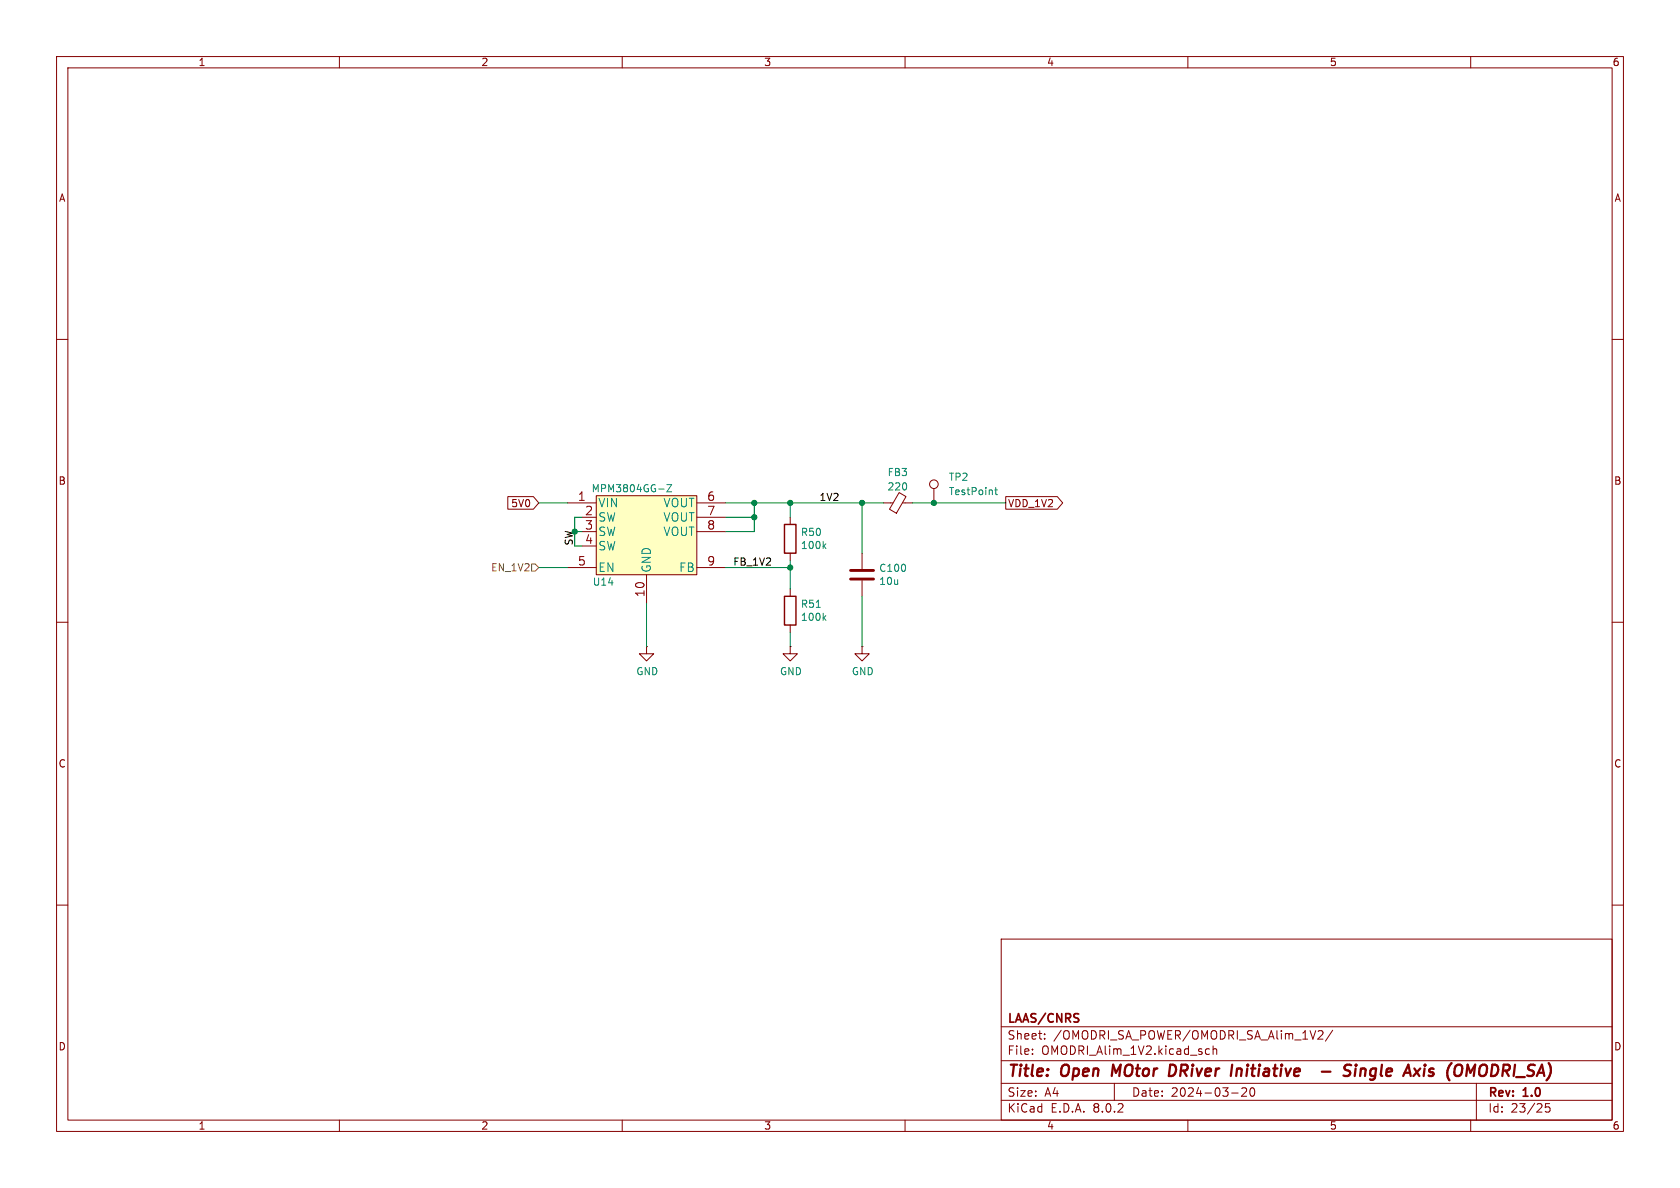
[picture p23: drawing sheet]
<svg xmlns="http://www.w3.org/2000/svg" width="297mm" height="210mm" viewBox="0 0 297 210" stroke-linecap="round" stroke-linejoin="round" font-family="sans-serif">
<defs><g id="words">
<g font-size="2.8" fill="#840000">
<text x="178" y="190.9">Title:</text>
<text x="187.7" y="190.9">Open</text>
<text x="197.4" y="190.9">MOtor</text>
<text x="208.3" y="190.9">DRiver</text>
<text x="220.1" y="190.9">Initiative</text>
<text x="237.7" y="190.9">-</text>
<text x="242.5" y="190.9">Single</text>
<text x="254" y="190.9">Axis</text>
<text x="262.2" y="190.9">(OMODRI_SA)</text>
</g>
<g font-size="2.1" fill="#840000">
<text x="102.1" y="88.6">1</text>
<text x="124.9" y="88.6">6</text>
<text x="103.3" y="91.2">2</text>
<text x="103.3" y="93.7">3</text>
<text x="124.9" y="91.2">7</text>
<text x="124.9" y="93.7">8</text>
<text x="102.1" y="100.1">5</text>
<text x="103.3" y="96.3">4</text>
<text x="124.9" y="100.1">9</text>
<text x="114" y="105.6" transform="rotate(-90 114 105.6)">10</text>
<text x="178" y="184">Sheet:</text>
<text x="178" y="181.2">LAAS/CNRS</text>
<text x="186.2" y="184">/OMODRI_SA_POWER/OMODRI_SA_Alim_1V2/</text>
<text x="178" y="186.7">File:</text>
<text x="184.1" y="186.7">OMODRI_Alim_1V2.kicad_sch</text>
<text x="178" y="196.9">KiCad</text>
<text x="178" y="194.1">Size:</text>
<text x="184.7" y="194.1">A4</text>
<text x="185.7" y="196.9">E.D.A.</text>
<text x="193.3" y="196.9">8.0.2</text>
<text x="200" y="194.1">Date:</text>
<text x="207" y="194.1">2024-03-20</text>
<text x="263" y="194.3">Rev:</text>
<text x="263" y="196.9">Id:</text>
<text x="267.1" y="196.9">23/25</text>
<text x="269.4" y="194.3">1.0</text>
</g>
<g font-size="2.1" fill="#008484">
<text x="105.7" y="89.9">VIN</text>
<text x="117.2" y="89.9">VOUT</text>
<text x="105.7" y="92.4">SW</text>
<text x="105.7" y="95">SW</text>
<text x="117.2" y="92.4">VOUT</text>
<text x="117.2" y="95">VOUT</text>
<text x="105.7" y="97.5">SW</text>
<text x="105.7" y="101.3">EN</text>
<text x="115.3" y="101.3" transform="rotate(-90 115.3 101.3)">GND</text>
<text x="120" y="101.3">FB</text>
</g>
<g font-size="1.8" fill="#840000">
<text x="35" y="11.9">1</text>
<text x="85" y="11.9">2</text>
<text x="135" y="11.9">3</text>
<text x="185" y="11.9">4</text>
<text x="235" y="11.9">5</text>
<text x="285" y="11.9">6</text>
<text x="10.3" y="35.9">A</text>
<text x="285.3" y="35.9">A</text>
<text x="10.3" y="85.9">B</text>
<text x="90.3" y="89.9">5V0</text>
<text x="178.1" y="89.9">VDD_1V2</text>
<text x="285.3" y="85.9">B</text>
<text x="10.3" y="135.9">C</text>
<text x="285.3" y="135.9">C</text>
<text x="10.3" y="185.9">D</text>
<text x="285.3" y="185.9">D</text>
<text x="35" y="199.9">1</text>
<text x="85" y="199.9">2</text>
<text x="135" y="199.9">3</text>
<text x="185" y="199.9">4</text>
<text x="235" y="199.9">5</text>
<text x="285" y="199.9">6</text>
</g>
<g font-size="1.8" fill="#008484">
<text x="104.5" y="87.2">MPM3804GG-Z</text>
<text x="156.8" y="86.9">220</text>
<text x="156.8" y="84.4">FB3</text>
<text x="167.6" y="85.2">TP2</text>
<text x="167.6" y="87.7">TestPoint</text>
<text x="141.5" y="94.9">R50</text>
<text x="141.5" y="97.3">100k</text>
<text x="155.3" y="101.3">C100</text>
<text x="104.7" y="103.7">U14</text>
<text x="141.5" y="107.6">R51</text>
<text x="155.3" y="103.6">10u</text>
<text x="141.5" y="110">100k</text>
<text x="112.4" y="119.6">GND</text>
<text x="137.8" y="119.6">GND</text>
<text x="150.5" y="119.6">GND</text>
</g>
<g font-size="1.8">
<text x="144.8" y="88.6">1V2</text>
<text x="129.5" y="100.1">FB_1V2</text>
</g>
<text font-size="1.8" fill="#848400" x="86.7" y="101.2">EN_1V2</text>
<text font-size="1.8" fill="#008400" x="101.3" y="96.5" transform="rotate(-90 101.3 96.5)">SW</text>
</g></defs>
<g fill="none" stroke="#840000" stroke-width=".18">
<path d="M10 10h277v190h-277zM12 12h273v186h-273zM60 10v2M110 10v2M160 10v2M210 10v2M260 10v2M10 60h2M285 60h2M156.2 88.9h1.7M159 87.1l1.2 .7-1.7 2.9-1.2-.7zM159.5 88.9h1.8"/>
<path d="M10 110h2M285 110h2M10 160h2M285 160h2M177 166h108v32h-108zM60 198v2M110 198v2M160 198v2M177 194.5h108M177 191.5h108M177 187.5h108M177 181.5h108"/>
<path d="M182.5 186.3v.1M182.5 185.5v.1M184.7 183.6v.1M184.7 182.8v.1M197 191.5v3M210 198v2M213.2 186.3l.2 .1 .4-.1M213.8 185.5l-.4-.1-.2 .1M214.5 185.5l.2-.1 .3 .1 .1 .9M214.5 184.9v1.5M217.7 193.2h1.2M219.5 192.4l.6-.1 .2 .1 .1 .3-.9 1.1h.9"/>
<path d="M221.2 192.4l.1-.1a.81 .81 0 0 1 .6 .6 .81 .81 0 0 1-.3 .8l-.1 .1a.81 .81 0 0 1-.6-.6 .81 .81 0 0 1 .3-.8zM233 182.3l.6-.1 .2 .1 .1 .3-.9 1.1h.9M235.6 182.1l-1.3 2M260 198v2M261 191.5v6.5M274 195.1h-.8v.7l.2-.1h.5l.1 .3v.5l-.3 .1-.5-.1"/>
</g>
<g fill="none" stroke="#840000" stroke-width=".4">
<path d="M196.8 188.2l-.3 2M207.6 188.3l-.7-.1-.3 2h.5l.5-.3M218.7 188.9l-.2 1.3M219.3 188.9l-.6 .2M233.7 189.4h1.5M238.9 188.3a.85 .85 0 0 0-1.1 .1l-.1 .4v.2M239.7 188.9l-.2 1.3M239.7 188.2v.2M239.7 188.2l-.1 .1 .1 .1M239.7 188.2l.1 .1-.1 .1M240.6 189.1a.49 .49 0 0 1 .8 .1l-.1 1M240.6 188.9l-.2 1.3"/>
<path d="M251.9 188.2l-.1 .1 .1 .1M251.9 188.2l.1 .1-.1 .1M251.9 188.2v.2M252.6 190.1l.5 .1M253.3 188.9l-.5 .1-.1 .3v.1l.5 .1M261.6 188.9l-.1 1"/>
</g>
<path d="M105.4 87.6h17.8v14h-17.8z" fill="#ffffc2"/>
<g fill="none" stroke="#840000" stroke-width=".18">
<path d="M89.8 87.8h4.5l.9 1.1-.9 1.1h-4.5zM100.3 88.9h5.1M102.9 91.4h2.5M102.9 94h2.5M102.9 96.5h2.5M105.4 87.6h17.8v14h-17.8zM123.2 88.9h5.1M123.2 91.4h5.1M123.2 94h5.1M139.7 91.4v1.3M139.7 97.8v1.3M152.4 97.8v2.8"/>
<path d="M165.1 86.4v2.5M177.8 87.8h9.1l1 1.1-1 1.1h-9.1zM100.3 100.3h5.1M114.3 114.3v1.3h1.3l-1.3 1.2-1.3-1.2h1.3M114.3 114.3h.1M114.3 101.6v5.1M123.2 100.3h5.1M139.7 114.3v1.3h1.3l-1.3 1.2-1.3-1.2h1.3M139.7 114.3h.1M139.7 104.1v1.3M139.7 110.5v1.3M152.4 114.3v1.3h1.3l-1.3 1.2-1.3-1.2h1.3"/>
<path d="M152.4 114.3h.1M152.4 102.6v2.8"/>
<circle cx="165.1" cy="85.6" r=".76"/>
</g>
<path d="M117.9 85.7h.8l-.8 1.2h.8M145.6 96.5l.4 .5M146 96.1l-.5 .5M175.9 86.6h.4M176 86.2v1.1l.3 .1M144.3 107.4h.7M145.6 109.2l.4 .5M146 108.8l-.5 .5" fill="none" stroke="#008484" stroke-width=".18"/>
<path d="M138.7 92.7h2v5.1h-2zM138.7 105.4h2v5.1h-2z" fill="none" stroke="#840000" stroke-width=".25"/>
<path d="M150.4 102.4h4M150.4 100.8h4" fill="none" stroke="#840000" stroke-width=".51"/>
<path d="M94 99.7h.6l.6 .6-.6 .7h-.6z" fill="none" stroke="#848400" stroke-width=".18"/>
<g fill="none" stroke="#008400" stroke-width=".18">
<path d="M95.2 88.9h5.1M101.6 96.5h1.3M102.9 91.4h-1.3v2.6h1.3M128.3 88.9h27.9M128.3 91.4h5M133.3 88.9v5.1h-5M139.7 88.9v2.5M139.7 99.1v5M152.4 88.9v8.9M161.3 88.9h16.5M95.2 100.3h5.1M114.3 106.7v7.6"/>
<path d="M128.3 100.3h11.4M139.7 111.8v2.5M152.4 105.4v8.9"/>
</g>
<g fill="#008400" stroke="#008400" stroke-width=".18">
<circle cx="133.3" cy="88.9" r=".46"/>
<circle cx="133.3" cy="91.4" r=".46"/>
<circle cx="152.4" cy="88.9" r=".46"/>
<circle cx="139.7" cy="88.9" r=".46"/>
<circle cx="139.7" cy="100.3" r=".46"/>
<circle cx="101.6" cy="94" r=".46"/>
<circle cx="165.1" cy="88.9" r=".46"/>
</g>
<use href="#words"/>
</svg>
